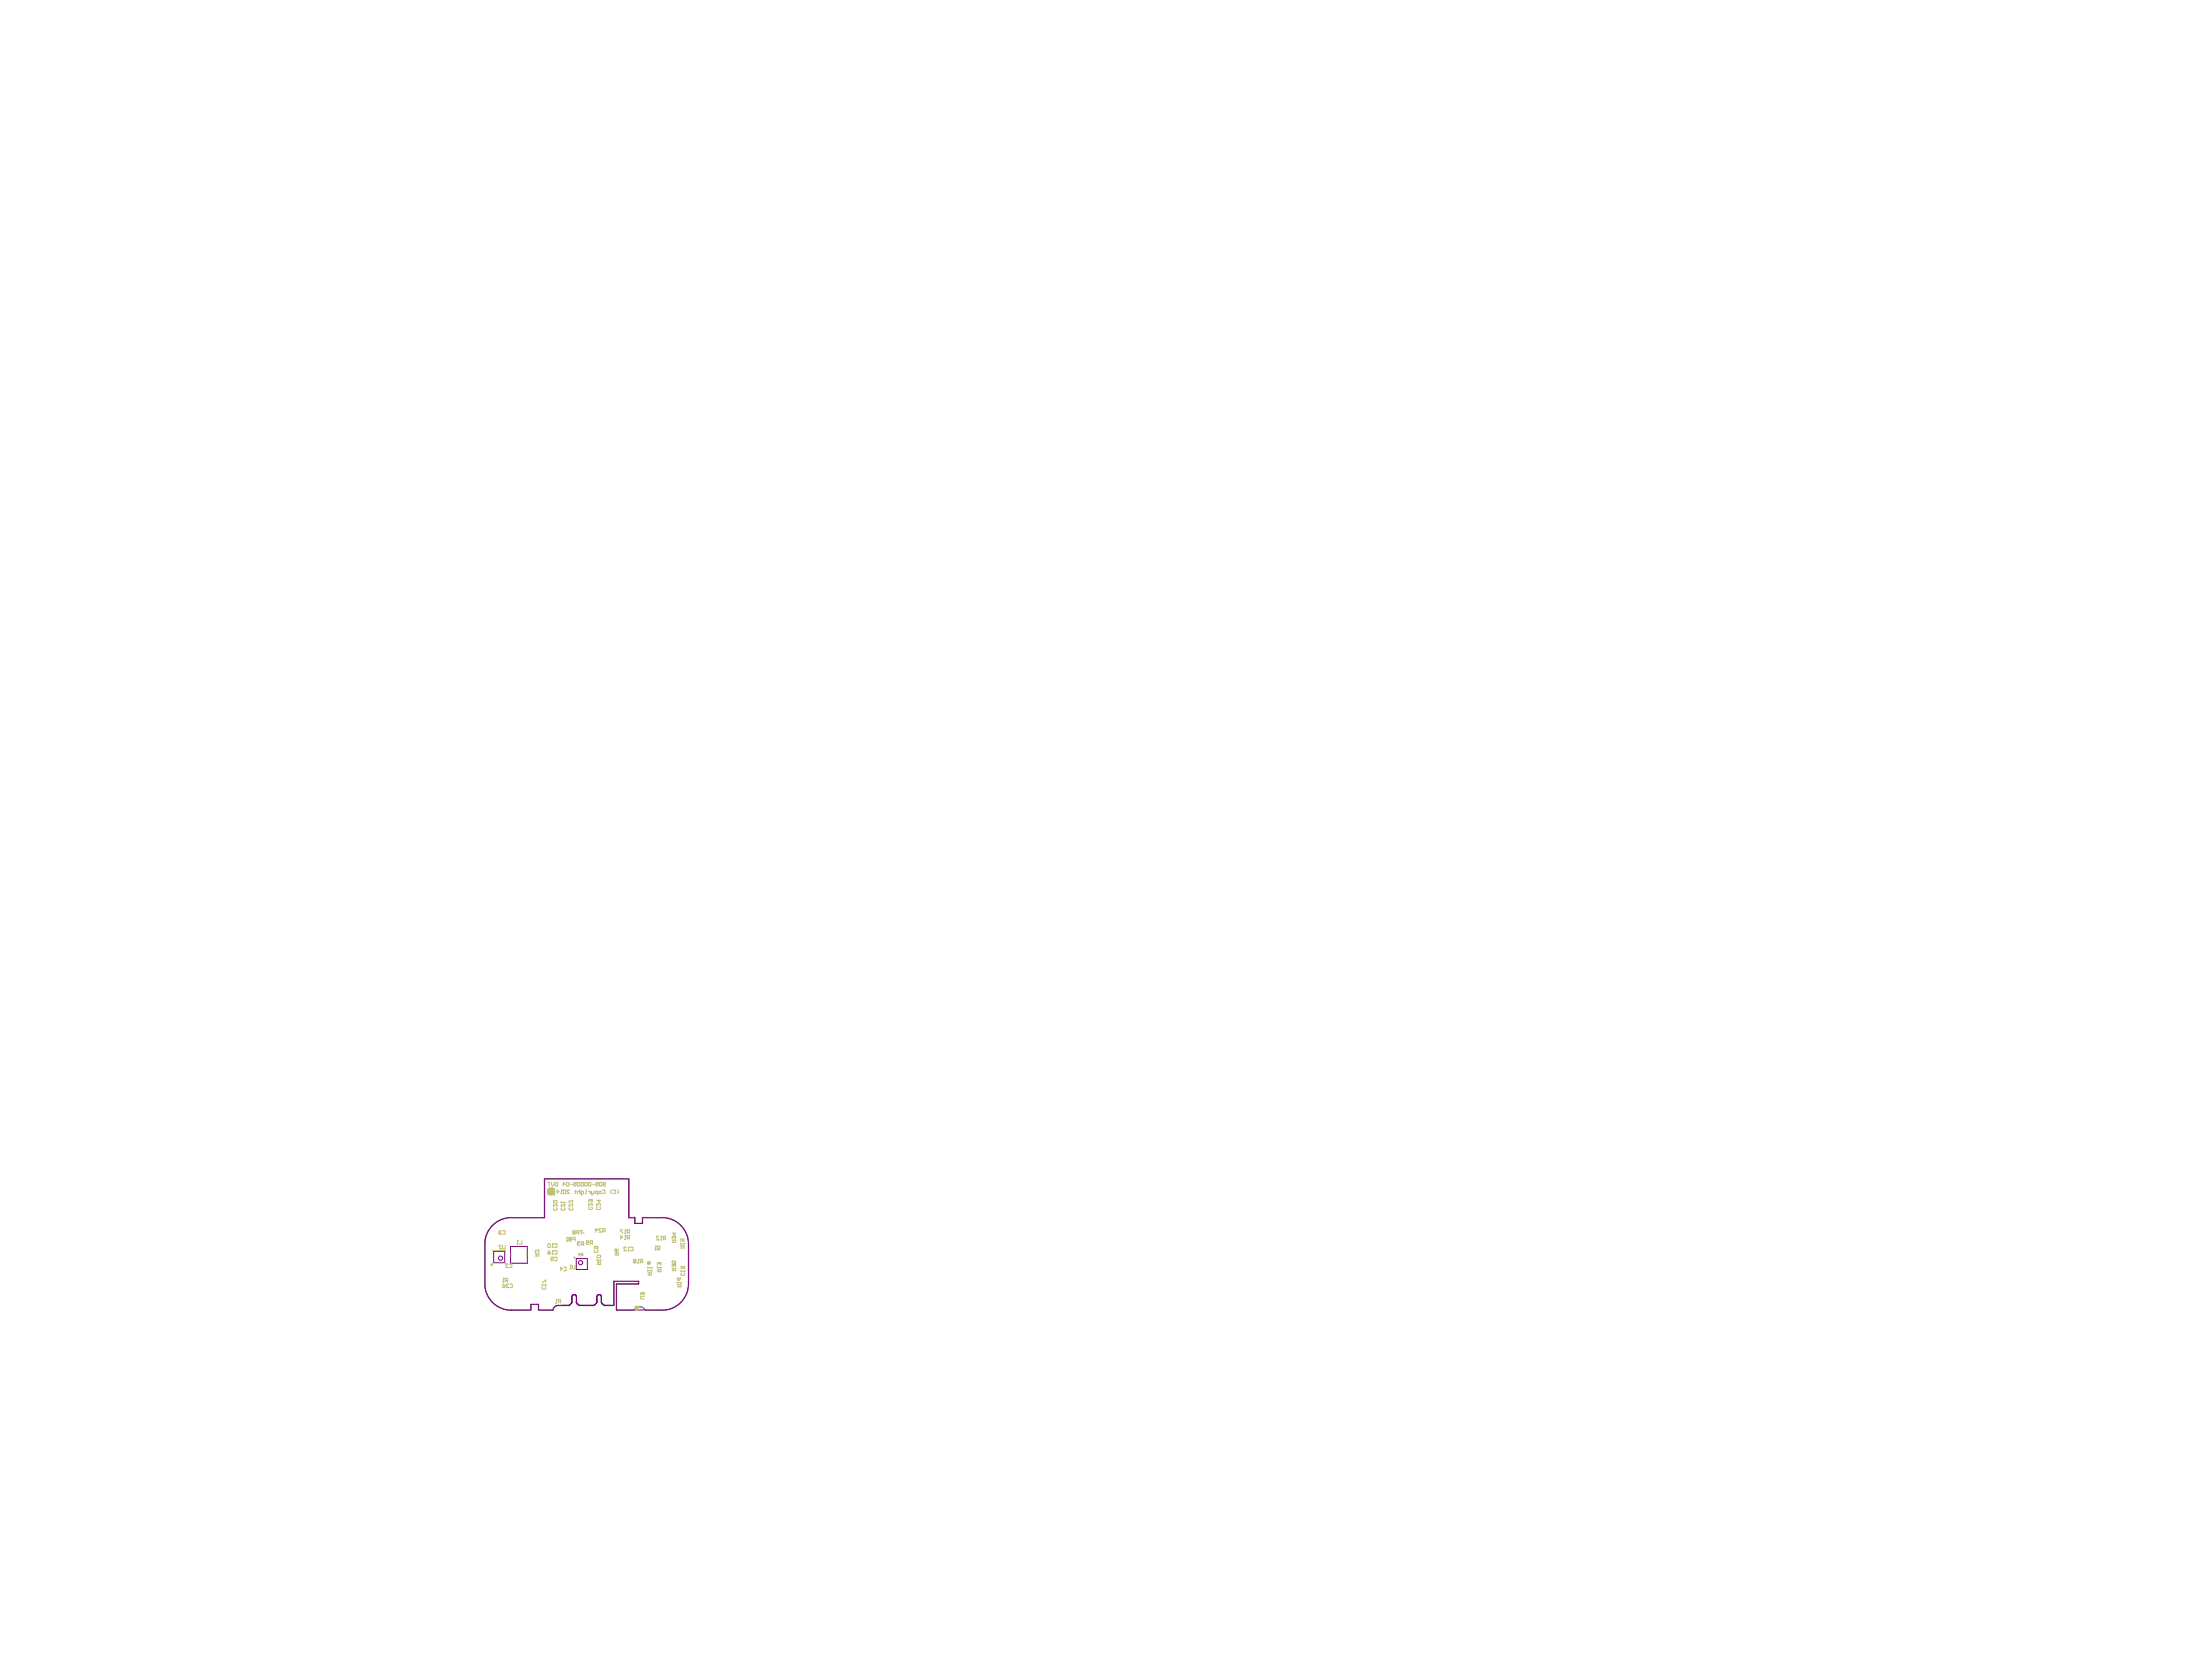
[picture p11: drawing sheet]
<svg xmlns="http://www.w3.org/2000/svg" width="269mm" height="206mm" viewBox="0 0 269 206" stroke-linecap="round" stroke-linejoin="round" font-family="sans-serif">
<path d="M60.4 150.3a3.1 3.1 0 0 1 2.4-.9h4l.1-4.8h10.3v4.8h.7v.7h.9l.1-.7h2.4a3.2 3.2 0 0 1 3.2 3.2v4.9a3.2 3.2 0 0 1-3.2 3.3h-2.1a.82 .82 0 0 0-.7-.5 .82 .82 0 0 0-.7 .5h-2.1v-3.2h2.7v-.4h-3v3h-1.3l-.3-.4v-.7a.26 .26 0 0 0-.3-.2 .26 .26 0 0 0-.2 .2v.7l-.4 .4h-1.8l-.4-.4v-.7a.26 .26 0 0 0-.2-.2 .26 .26 0 0 0-.3 .2v.7l-.3 .4h-1.4a.67 .67 0 0 0-.6 .6h-1.8v-.7h-.9v.7h-2.4a3.2 3.2 0 0 1-3.3-3.3v-4.9a3.2 3.2 0 0 1 .9-2.3z" fill="none" stroke="#808080" stroke-width=".12"/>
<g fill="none" stroke="#800080" stroke-width=".12">
<path d="M60.6 153.6h1.4v1.3h-1.4zM62.7 152.9h2v2.1h-2zM62.8 149.4a3.2 3.2 0 0 0-3.3 3.2v4.9a3.2 3.2 0 0 0 3.3 3.3M62.8 149.4h4.1v-4.7h10.3v4.7h.7v.7h1v-.7h2.4M70.2 159.1v.7l-.3 .4h-1.4a.64 .64 0 0 0-.6 .5h-1.8v-.7h-.9v.7h-2.4M70.5 158.8l-.2 .1-.1 .2M70.5 158.8l.1 .1 .2 .2M70.5 158.8a.28 .28 0 0 1 .3 .3M70.7 154.4h1.4v1.4h-1.4zM70.8 159.1v.7l.3 .4h1.8l.4-.4v-.7M73.5 158.8l.2 .1 .1 .2M73.5 158.8l-.1 .1-.2 .2"/>
<path d="M73.5 158.8l-.2 .1-.1 .2M73.5 158.8a.28 .28 0 0 1 .3 .3M73.8 159.1v.7l.4 .4h1.1v-3h3.1v.3h-2.7v3.2h5.6M81.3 149.4a3.2 3.2 0 0 1 3.2 3.2v4.9a3.2 3.2 0 0 1-3.2 3.3"/>
<circle cx="61.4" cy="154.4" r=".26"/>
<circle cx="71.3" cy="154.9" r=".26"/>
</g>
<g fill="#c0c073">
<path d="M67.4 146.2h.5a.22 .22 0 0 1-.3 .2 .22 .22 0 0 1-.2-.2z"/>
<path d="M67.3 145.8h.6l.2 .1v.7l-.4-.1a.32 .32 0 0 1-.4-.3 .32 .32 0 0 1 .4-.3 .32 .32 0 0 1 .3 .3 .31 .31 0 0 1-.3 .3l.4 .1h-.8l-.1-.2z"/>
</g>
<g fill="none" stroke="#c0c073" stroke-width=".13">
<path d="M60.5 153.6v-.1h1.6v.1M60.5 154.9v.1h1.6v-.1M62.7 153.8v.3M64.7 153.8v.3"/>
<circle cx="70.5" cy="154.3" r=".07"/>
</g>
<g fill="none" stroke="#c0c073" stroke-width=".12">
<path d="M61.3 151.3h.1M61.3 151.3v.2l.2-.1M61.3 151.2v.1M61.3 151.2h.1M61.5 152.9v-.1l-.2 .1 .2 .4h-.2M61.5 151.1l-.2-.1v.1v.1M61.7 157.8h.3l-.1 .2h-.1zM61.7 157.6l.3 .2M61.7 151.1l.1-.1 .2 .1v.3l-.1 .1-.2-.1M61.7 152.8v.4l.1 .1 .2-.1v-.4M61.7 157.3h.2M61.8 156.9h.1"/>
<path d="M61.8 156.9v.4M62.2 157.1l-.2 .2M62.3 157.1h-.2l-.1-.2h.3v.4M62.4 155.2l-.1-.1-.2 .1 .3 .3h-.3M62.4 157.6h-.3l.3 .4h-.3M62.5 155.2l.1-.1 .2 .1v.3h-.1h-.2M62.6 157.6h.1h.2v.3l-.1 .1-.2-.1M63.4 152.7h.2M63.5 152.2h.1M63.5 152.2v.5M63.5 152.2l.1 .1M64.1 152.2v.5h-.3"/>
<path d="M65.7 154.1h.4v-.3l-.2 .1v.2M65.7 153.4v.3l.3-.3 .1 .1v.2M65.7 153.8l.2 .2M66.5 157.4l.4-.3h.1v.3M66.5 157.6v.2M66.5 157.7h.5M66.6 157.9l-.1 .1 .1 .2h.3l.1-.1-.1-.2M67 157.7h.1M67 157.7l-.1 .1M67.2 146v.4M67.2 146l.1-.2h.1h.6l.1 .8h-.7h-.1l-.1-.2M67.2 153.5l.3 .2"/>
<path d="M67.3 145.1h.3M67.3 153.7h.2v.1l-.2 .1-.1-.1zM67.3 152.6l.2 .1v.3v.1l-.3-.1zM67.4 145.1v.4M67.4 146.2h.5l-.1 .1-.1 .1-.2-.1zM67.6 154.3h.3v.2l-.1-.1-.2 .1 .1 .2 .2-.1M67.7 145.1v.3l.2 .1 .1-.1v-.3M67.8 153.9h.1M67.8 153.1h.1M67.8 153.5h.1M67.8 152.6h.1M67.8 152.6v.5"/>
<path d="M67.8 153.5v.4M67.8 152.6l.1 .1M67.9 147.8v.3l.3-.3h.2l-.1 .3M68 148.2l-.1 .1 .1 .2h.3l.1-.1-.1-.2M68 147.3h.3l.1 .2-.4 .1-.1-.1zM68.1 154.3h.3v.3l-.1 .1-.2-.1M68.1 152.7v-.1l.3 .1-.1 .4-.2-.1M68.1 153.5h.3v.3l-.1 .1-.2-.1M68.2 145.2l.3-.1v.4h-.3zM68.2 159.9h.2M68.3 159.5h.1M68.3 159.5v.4"/>
<path d="M68.3 146.2h.3l-.2-.2v.5M68.8 155.7h.3l-.3-.2v.4M68.8 159.8h-.2l-.1-.3h.3v.4M68.8 146.5h.2M68.9 147.8v.3l.4-.3v.3M68.9 147.5v.1M68.9 147.5h.4M68.9 146h.1M68.9 146v.5M68.9 146l.1 .1M69 148.2l-.1 .1 .1 .2h.3v-.1v-.2M69.1 145.3h.3l-.3-.2v.4"/>
<path d="M69.2 155.6l.1-.1 .2 .1-.1 .3h-.2M69.2 146l.2 .1v.4l-.3-.1zM69.3 147.5h.1M69.3 147.5v.1M69.5 152.3h.2M69.5 145.2l.1-.1 .2 .1v.3h-.1h-.2zM69.6 151.8h.1M69.6 151.8v.5M69.6 151.8l.1 .1M69.8 151.9l.3-.1v.5l-.3-.1 .1-.1zM69.9 147.8v.2l.3-.2h.1l-.1 .2M69.9 147.3v.3l.3-.3 .1 .1-.1 .2"/>
<path d="M69.9 152.1h.2M69.9 146.1l-.1-.1-.2 .1 .3 .4h-.3M69.9 148.2v.1v.2h.3l.1-.1-.1-.2M70 155.7h.1M70 145.3h.3M70 155.3h.1M70 155.3v.4M70.1 152.1h.1M70.3 155.3v.3v.1l.3-.1v-.3M70.3 151.8h.3v.5M70.4 151.2h-.1l.1-.2 .2 .1-.1 .1M70.4 151.2l-.1 .1 .1 .2 .2-.1-.1-.2"/>
<path d="M70.4 151.2h.1M70.4 145.1h.3v.2l-.1-.1-.2 .1 .1 .2h.2M70.4 152.1h.2M70.6 146.2h.1M70.7 146.1v.3l-.1 .1M70.9 152.5h.1M70.9 145.2v-.1l.3 .1v.3h-.1h-.2zM70.9 152.5v.1M70.9 152.6v.1v.1l.3-.1M70.9 152.6h.1M71 153.9h.2l-.1-.1v.3M71.1 151.3h-.3v-.2l.3-.1v.5"/>
<path d="M71.2 152.4h-.3v.1M71.2 146.2h-.3v.3M71.2 146v.5M71.2 151h.3M71.3 146.5l.3-.1v-.2h-.3v.3l.2 .1M71.3 145.2l.1-.1 .2 .1v.3h-.3zM71.4 151v.5M71.4 154l-.1 .1M71.5 152.7l-.2 .1M71.5 151.2l.2 .2M71.5 154h-.1l-.1-.2h.2v.3M71.6 152.7l-.3-.1 .1-.2h.2v.4"/>
<path d="M71.8 145.2l.1-.1 .2 .1v.3h-.1h-.2zM71.9 146.5h.1M71.9 146h.1M72 152.5l.3-.1-.1-.2-.2 .1v.3v.1l.3-.1M72 146.2h-.1v.3M72.2 145.2l.1-.1 .2 .1v.3h-.3zM72.2 146.2l.3 .1M72.3 147.7v.3l.3-.3 .1 .1-.1 .2M72.3 148.1v.1v.2h.3l.1-.1-.1-.2M72.5 146.2v.3M72.5 147.3l-.1-.1-.1 .1v.2M72.5 147.3v.1"/>
<path d="M72.6 147.2h.1M72.6 147.2l-.1 .1M72.6 147.2l.1 .1-.1 .2M72.6 152.6l-.2 .1M72.6 146.2v.3l.2 .1M72.7 145.3h.3M72.7 152.6h-.2l-.1-.3 .3-.1v.5M72.9 146.2v.2l-.3 .1M73 153.4l-.1 .1 .1 .2 .4-.1-.1-.2M73 151h.4l-.3-.3v.5M73.1 145.1h.3v.2l-.2-.1-.1 .3h.1h.2M73.2 152.9v.3h.2l-.1-.3h-.3l-.1 .1 .1 .2"/>
<path d="M73.2 147.7v.3l.4-.3 .1 .1-.1 .2M73.3 155.2h.4v-.3h-.2l-.1 .3M73.3 154.9l.1 .1M73.3 154.5v.2M73.3 154.6h.4M73.3 148.1l-.1 .1 .1 .2h.3l.1-.1-.1-.2M73.4 154h.3v.3h-.3h-.1zM73.4 146.5l-.3-.1v-.2h.3v.4M73.5 147.2v.3l.2-.2h-.5M73.5 146.2h.2l.1 .2-.2 .1zM73.6 145.2l.1-.1 .2 .1v.3h-.1h-.2zM73.7 154.6h.1"/>
<path d="M73.7 154.6v.1M73.8 150.8l-.1-.1-.2 .1 .3 .4h-.3M74 146.1v-.1l.3 .1v.3l-.1 .1-.2-.1M74 145.3l.3-.1v-.1l-.3 .1v.3h.1h.2M74.1 151.1l-.2 .1M74.3 151.1h-.3l-.1-.3 .4-.1v.5M75.1 146l-.2 .2v.1l.2 .2M75.2 146.1l.1-.1 .2 .1v.3v.1l-.3-.1M75.5 154h.4v-.2l-.2-.1-.1 .3M75.5 153.7l.1 .2M75.6 153.3h.1v.3l-.2-.1zM75.8 146l.1 .2v.1l-.1 .2"/>
<path d="M75.9 153.3l-.2 .3M76.1 151.8h.3l-.2-.2v.5M76.4 150.9h-.3l.3 .5M76.7 152.1h.1M76.7 151.4h.1M76.7 151.6h.1M76.7 150.9h.1M76.7 150.9v.5M76.7 151.6v.5M76.7 151.6l.1 .1M76.7 150.9l.1 .1M76.9 153.1l-.1-.1-.2 .1 .3 .4h-.3"/>
<path d="M77.1 153.5h.2M77.1 151.9l-.1 .2M77.1 151.2l-.1 .2M77.2 153h.1M77.2 153v.5M77.2 153l.1 .1M77.3 151.2h-.3v-.2l.3-.1v.5M77.3 151.9h-.3v-.2l.3-.1v.5M77.4 153.1l.1-.1 .2 .1-.1 .4-.2-.1M77.8 154.7h-.1l.1-.2 .3 .1-.1 .1M77.8 154.7l-.1 .1 .1 .2 .3-.1-.1-.2M77.8 154.7h.2"/>
<path d="M78.3 155h.1M78.4 154.5h.1M78.4 154.5v.5M78.4 154.5v.1M78.7 154.8l-.1 .2M78.8 158.7v-.1l-.2 .1 .1 .2M78.8 158.7v.1M78.9 154.8h-.3v-.2l.3-.1v.5M78.9 158.6h.1M78.9 158.6l.2 .1-.1 .2M78.9 158.6l-.1 .1M79.1 159.1h-.4l-.1 .1 .1 .2h.4"/>
<path d="M79.5 155.6h.5M79.5 156.5h.5l-.1-.4-.2 .1v.3M79.5 156.1l.2 .2M79.5 155.5v.1M79.5 155.9v.1M79.5 155.9h.5M80 155.9h.1M80 155.6h.1M80 155.9l-.1 .1M80 155.6h-.1M80.4 153.4h.1M80.5 152.9h.1"/>
<path d="M80.5 152.9v.5M80.5 152.9v.1M80.7 156.1h.4v-.3h-.2l-.1 .3M80.7 155.8l.1 .1M80.7 155.4v.2M80.7 155.5h.4M80.8 152.9l.2 .1v.3l-.1 .1-.2-.1zM80.9 153.2l-.2 .2M80.9 151.8l-.1-.1-.2 .1 .3 .3h-.3M80.9 155l-.1-.1-.1 .1 .1 .2M80.9 155v.1M81 154.9h.1"/>
<path d="M81 154.9l.1 .1v.2M81 154.9l-.1 .1M81.1 152.1h.2M81.1 155.5h.1M81.1 155.5v.1M81.2 151.7h.1M81.2 151.7l.1 .1M81.2 151.7v.4M81.5 152l-.1 .1M81.7 152l-.3-.1 .1-.2h.2v.4M82.5 155.9h.4v-.2l-.2-.1-.1 .3M82.5 152.5h.4v-.4l-.3 .1v.3"/>
<path d="M82.5 155.6l.1 .2M82.5 152.1l.1 .2M82.7 151.2v.4l.2-.3h-.4M82.7 151.8l-.1-.1-.1 .1 .1 .2M82.7 155.3l-.1-.1-.1 .1 .1 .2M82.7 151.8v.1M82.7 155.3h.1M82.8 155.2h.1M82.8 151.7h.1M82.8 151.7l.1 .1v.2M82.8 155.2l.1 .1v.2M82.8 155.2l-.1 .1"/>
<path d="M82.8 151.7l-.1 .1M82.9 154.7v.3h-.2l.1-.1-.1-.2-.2 .1 .1 .2M83.1 156.9l.1-.1 .2 .1v.2h-.2zM83.1 157.6l.2 .2M83.1 157.9h.5v-.2l-.2-.1-.1 .3M83.1 157.3v.2M83.1 157.4h.5M83.5 153.1h.5l-.1-.3-.2 .1v.2M83.5 152.8l.2 .2M83.5 152.5v.2M83.5 152.6h.5M83.6 157.4h.1"/>
<path d="M83.6 155.9v.2M83.6 157.4l-.1 .1M83.6 156.8l-.2 .3M83.6 156h.4M83.7 156.2l-.1 .1 .1 .2h.3v-.1v-.2M83.8 155.4v.2l.1 .1 .1-.1v-.2h-.3h-.1l.1 .3M84 152.6h.1M84 152v.3h-.2v-.1v-.2l-.3 .1 .1 .2M84 152.6l-.1 .1M84 156h.1M84 156v.1"/>
<circle cx="67.7" cy="146.2" r=".33"/>
</g>
<circle cx="79.6" cy="155" r=".07" fill="none" stroke="#c0c073" stroke-width=".33"/>
<circle cx="78.2" cy="160.5" r=".07" fill="none" stroke="#c0c073" stroke-width=".46"/>
<circle cx="60.3" cy="155.2" r=".08" fill="none" stroke="#c0c073" stroke-width=".16"/>
</svg>
